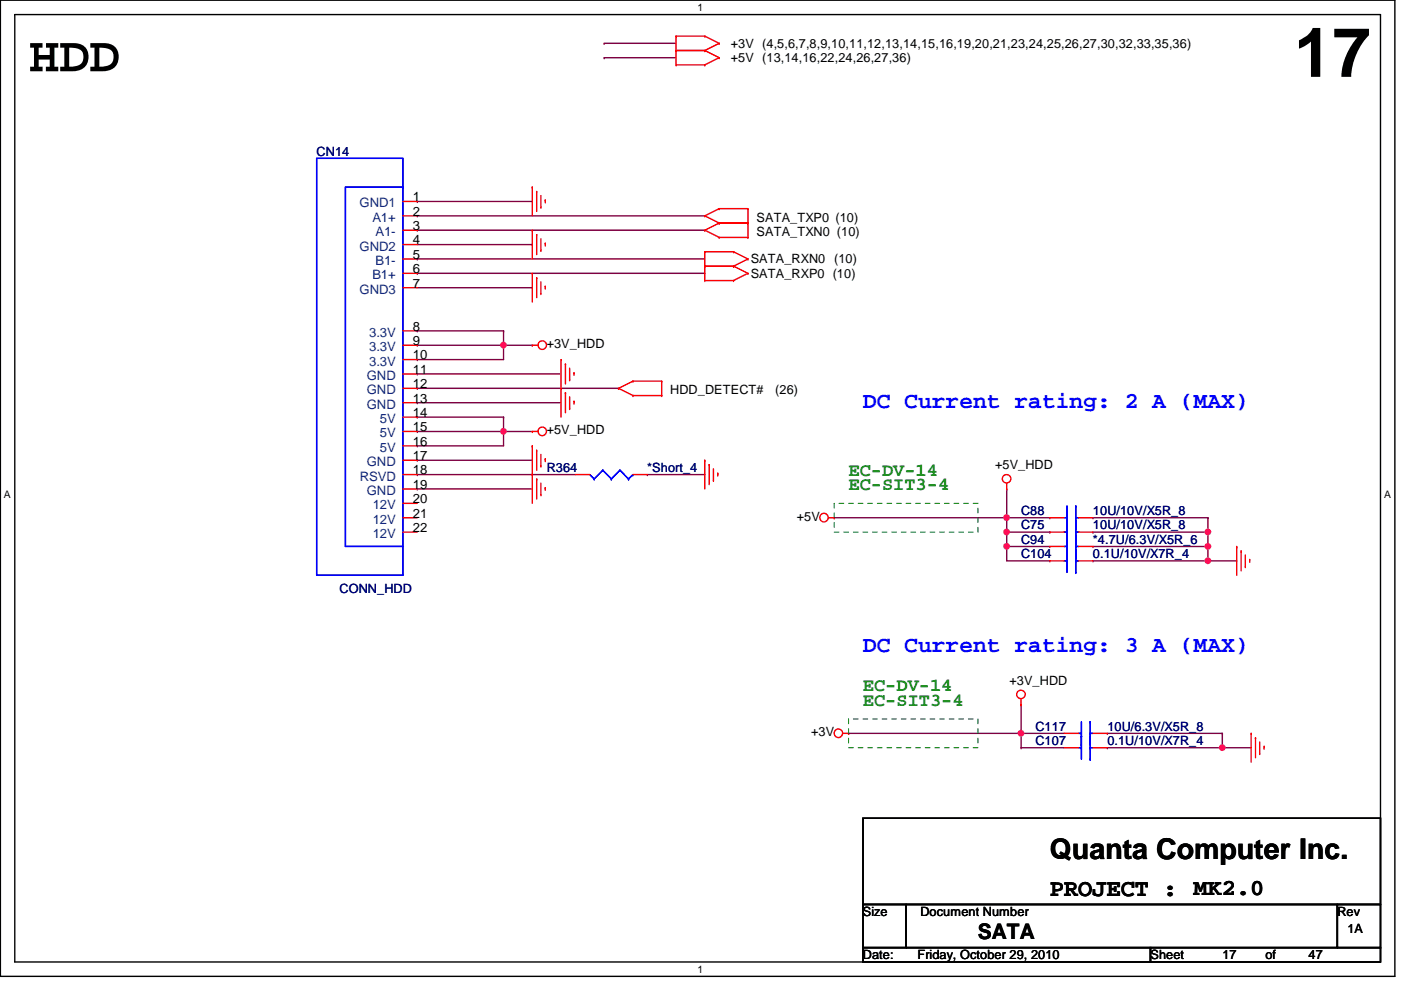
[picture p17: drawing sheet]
<svg xmlns="http://www.w3.org/2000/svg" width="297mm" height="210mm" viewBox="0 0 297 210" stroke-linecap="round" stroke-linejoin="round" font-family="sans-serif">
<defs><g id="words">
<text font-size="14.6" x="274.4" y="16.3">17</text>
<text font-size="10.6" x="6.2" y="15.1">HDD</text>
<text font-size="6.1" x="222.6" y="182.2">Quanta Computer Inc.</text>
<text font-size="5.2" x="222.6" y="190">PROJECT :</text>
<g font-size="4.9" fill="#00f">
<text x="183" y="86.4">DC Current rating: 2 A (MAX)</text>
<text x="183" y="138.3">DC Current rating: 3 A (MAX)</text>
</g>
<text font-size="4.9" x="253.1" y="189.8">MK2.0</text>
<text font-size="4.5" x="207.3" y="199.1">SATA</text>
<g font-size="3.9" fill="#008000">
<text x="179.9" y="100.9">EC-DV-14</text>
<text x="179.9" y="103.9">EC-SIT3-4</text>
<text x="183" y="146.6">EC-DV-14</text>
<text x="183" y="149.6">EC-SIT3-4</text>
</g>
<g font-size="2.8" fill="#004080">
<text x="76.2" y="44">GND1</text>
<text x="78.9" y="47">A1+</text>
<text x="76.2" y="53.1">GND2</text>
<text x="79.6" y="50.1">A1-</text>
<text x="78.9" y="59.2">B1+</text>
<text x="79.6" y="56.2">B1-</text>
<text x="76.2" y="62.3">GND3</text>
<text x="78.3" y="71.4">3.3V</text>
<text x="78.3" y="77.5">3.3V</text>
<text x="78.3" y="74.5">3.3V</text>
<text x="77.8" y="83.6">GND</text>
<text x="77.8" y="80.6">GND</text>
<text x="77.8" y="86.7">GND</text>
<text x="80.6" y="89.7">5V</text>
<text x="80.6" y="95.8">5V</text>
<text x="80.6" y="92.8">5V</text>
<text x="76.3" y="101.9">RSVD</text>
<text x="77.8" y="98.8">GND</text>
<text x="77.8" y="104.9">GND</text>
<text x="79" y="108">12V</text>
<text x="79" y="111">12V</text>
<text x="79" y="114.1">12V</text>
</g>
<g font-size="2.8">
<text x="87.5" y="45.7">2</text>
<text x="87.5" y="42.7">1</text>
<text x="87.5" y="51.8">4</text>
<text x="87.5" y="48.8">3</text>
<text x="87.5" y="57.9">6</text>
<text x="87.5" y="54.9">5</text>
<text x="87.5" y="61">7</text>
<text x="87.5" y="70.1">8</text>
<text x="87.5" y="76.2">10</text>
<text x="87.5" y="73.2">9</text>
<text x="87.5" y="82.3">12</text>
<text x="87.5" y="79.2">11</text>
<text x="87.5" y="88.4">14</text>
<text x="87.5" y="85.3">13</text>
<text x="87.5" y="94.5">16</text>
<text x="87.5" y="91.4">15</text>
<text x="87.5" y="100.6">18</text>
<text x="87.5" y="97.5">17</text>
<text x="87.5" y="106.7">20</text>
<text x="87.5" y="103.6">19</text>
<text x="87.5" y="112.8">22</text>
<text x="87.5" y="109.7">21</text>
</g>
<g font-size="2.7">
<text x="154.9" y="10.1">+3V (4,5,6,7,8,9,10,11,12,13,14,15,16,19,20,21,23,24,25,26,27,30,32,33,35,36)</text>
<text x="154.9" y="13.2">+5V (13,14,16,22,24,26,27,36)</text>
<text x="160.4" y="47">SATA_TXP0 (10)</text>
<text x="160.4" y="50">SATA_TXN0 (10)</text>
<text x="159.2" y="55.8">SATA_RXN0 (10)</text>
<text x="159.2" y="58.9">SATA_RXP0 (10)</text>
<text x="115.9" y="73.8">+3V_HDD</text>
<text x="142.1" y="83.6">HDD_DETECT#</text>
<text x="164.4" y="83.6">(26)</text>
<text x="115.9" y="92.1">+5V_HDD</text>
<text x="211" y="99.4">+5V_HDD</text>
<text x="168.9" y="110.4">+5V</text>
<text x="214" y="145.2">+3V_HDD</text>
<text x="172" y="156.1">+3V</text>
<text x="183" y="194.2">Size</text>
<text x="195.2" y="194.2">Document Number</text>
<text x="283.5" y="194.2">Rev</text>
<text x="285.7" y="197.9">1A</text>
<text x="183" y="203.4">Date:</text>
<text x="194.6" y="203.4">Friday, October 29, 2010</text>
<text x="243.9" y="203.4">Sheet</text>
<text x="259.2" y="203.4">17</text>
<text x="268.3" y="203.4">of</text>
<text x="277.4" y="203.4">47</text>
</g>
<g font-size="2.7" fill="#000080">
<text x="67.1" y="33">CN14</text>
<text x="115.9" y="100">R364</text>
<text x="137.2" y="100">*Short_4</text>
<text x="216.5" y="112.2">C75</text>
<text x="216.5" y="109.2">C88</text>
<text x="231.7" y="112.2">10U/10V/X5R_8</text>
<text x="231.7" y="109.2">10U/10V/X5R_8</text>
<text x="216.5" y="118.3">C104</text>
<text x="216.5" y="115.3">C94</text>
<text x="231.7" y="115.3">*4.7U/6.3V/X5R_6</text>
<text x="231.7" y="118.3">0.1U/10V/X7R_4</text>
<text x="72" y="125.6">CONN_HDD</text>
<text x="219.5" y="154.9">C117</text>
<text x="234.8" y="154.9">10U/6.3V/X5R_8</text>
<text x="219.5" y="157.9">C107</text>
<text x="234.8" y="157.9">0.1U/10V/X7R_4</text>
</g>
<g font-size="2.2">
<text x="147.9" y="2.3">1</text>
<text x=".8" y="105.5">A</text>
<text x="293.5" y="105.5">A</text>
<text x="147.9" y="206.2">1</text>
</g>
</g></defs>
<path d="M.1 0h295.6v207h-295.6zM3.1 3.1h289.6v200.9h-289.6z" fill="none" stroke="#000" stroke-width=".3"/>
<g fill="#fff">
<path d="M147.9 .3h1.2v2.5h-1.2z"/>
<path d="M147.9 204.3h1.2v2.4h-1.2z"/>
<path d="M.8 103.5h1.5v2.5h-1.5z"/>
<path d="M293.5 103.5h1.4v2.5h-1.4z"/>
</g>
<path d="M106.8 91.5h.1M106.8 88.4h.1M106.8 88.4v6.1" fill="none" stroke="#800040" stroke-width=".3"/>
<circle cx="106.7" cy="91.5" r=".57" fill="#f0f"/>
<circle cx="106.7" cy="91.5" r=".57" fill="none" stroke="#f0f" stroke-width=".3"/>
<g fill="none" stroke="#800040" stroke-width=".3">
<path d="M88.5 42.7h.1M88.5 42.7h24.4M88.5 79.3h.1M88.5 76.2h.1M88.5 70.1h.1M88.5 73.2h.1M88.5 79.3h30.5M88.5 70.1h18.3M88.5 73.2h18.3M106.8 73.2h.1M106.8 70.1h.1M106.8 70.1v6.1h-18.3"/>
<path d="M88.5 88.4h.1M88.5 91.5h.1M88.5 94.5h.1M88.5 88.4h18.3M88.5 91.5h18.3M88.5 94.5h18.3M88.5 103.7h.1M88.5 103.7h24.4"/>
</g>
<circle cx="106.7" cy="73.2" r=".57" fill="#f0f"/>
<circle cx="106.7" cy="73.2" r=".57" fill="none" stroke="#f0f" stroke-width=".3"/>
<g fill="none" stroke="#800040" stroke-width=".3">
<path d="M88.5 58h.1M88.5 54.9h.1M88.5 45.8h.1M88.5 48.8h.1M88.5 58h60.9M88.5 54.9h60.9M88.5 45.8h60.9M88.5 48.8h60.9M88.5 51.9h24.4M112.9 51.9h.1M88.5 61h24.4M106.8 73.2h.1"/>
<path d="M106.8 73.2h6.1M112.9 61h.1M88.5 85.4h.1M88.5 85.4h30.5M106.8 91.5h.1M106.8 91.5h6.1M231.7 109.8h.1M231.7 118.9h.1M231.7 109.8h24.4M231.7 118.9h24.4"/>
</g>
<circle cx="256.1" cy="118.9" r=".57" fill="#f0f"/>
<circle cx="256.1" cy="118.9" r=".57" fill="none" stroke="#f0f" stroke-width=".3"/>
<path d="M231.7 115.9h.1M231.7 115.9h24.4M256.1 115.9h.1M256.1 115.9v3" fill="none" stroke="#800040" stroke-width=".3"/>
<circle cx="256.1" cy="115.8" r=".57" fill="#f0f"/>
<circle cx="256.1" cy="115.8" r=".57" fill="none" stroke="#f0f" stroke-width=".3"/>
<path d="M213.4 109.8h9.2M213.4 118.9h9.2M213.4 115.9h9.2M222.6 109.8h.1M222.6 118.9h.1M222.6 115.9h.1M231.7 112.8h.1M231.7 112.8h24.4" fill="none" stroke="#800040" stroke-width=".3"/>
<circle cx="213.4" cy="115.8" r=".57" fill="#f0f"/>
<circle cx="213.4" cy="115.8" r=".57" fill="none" stroke="#f0f" stroke-width=".3"/>
<path d="M213.4 115.9h.1M213.4 115.9v3M213.4 112.8h9.2M222.6 112.8h.1M256.1 118.9h.1M256.1 109.8h.1M256.1 112.8h.1M256.1 118.9h6.1M256.1 109.8v6.1" fill="none" stroke="#800040" stroke-width=".3"/>
<circle cx="256.1" cy="112.8" r=".57" fill="#f0f"/>
<circle cx="256.1" cy="112.8" r=".57" fill="none" stroke="#f0f" stroke-width=".3"/>
<path d="M234.8 155.5h.1M234.8 158.5h.1M234.8 155.5h24.4M234.8 158.5h30.5M259.2 155.5h.1M259.2 158.5h.1M259.2 155.5v3" fill="none" stroke="#800040" stroke-width=".3"/>
<circle cx="259.1" cy="158.5" r=".57" fill="#f0f"/>
<circle cx="259.1" cy="158.5" r=".57" fill="none" stroke="#f0f" stroke-width=".3"/>
<path d="M216.5 155.5h.1M216.5 155.5h9.1M216.5 155.5v3" fill="none" stroke="#800040" stroke-width=".3"/>
<circle cx="216.5" cy="155.5" r=".57" fill="#f0f"/>
<circle cx="216.5" cy="155.5" r=".57" fill="none" stroke="#f0f" stroke-width=".3"/>
<g fill="none" stroke="#800040" stroke-width=".3">
<path d="M128.1 9.2h.1M128.1 12.2h.1M128.1 9.2h15.2M128.1 12.2h15.2M88.5 82.3h.1M88.5 97.6h.1M88.5 82.3h42.6M88.5 97.6h24.4M88.5 100.6h.1M88.5 100.6h33.5M137.2 100.6h.1M137.2 100.6h12.2"/>
<path d="M213.4 112.8h.1M213.4 112.8v3.1M216.5 158.5h.1M216.5 158.5h9.1"/>
</g>
<circle cx="213.4" cy="112.8" r=".57" fill="#f0f"/>
<circle cx="213.4" cy="112.8" r=".57" fill="none" stroke="#f0f" stroke-width=".3"/>
<path d="M213.4 109.8h.1M213.4 109.8v3" fill="none" stroke="#800040" stroke-width=".3"/>
<circle cx="213.4" cy="109.7" r=".57" fill="#f0f"/>
<circle cx="213.4" cy="109.7" r=".57" fill="none" stroke="#f0f" stroke-width=".3"/>
<path d="M176.9 109.8h.1M213.4 103.7h.1M213.4 103.7v6.1h-36.5M179.9 155.5h.1M216.5 149.4h.1M216.5 149.4v6.1h-36.6" fill="none" stroke="#800040" stroke-width=".3"/>
<g fill="none" stroke="#f00" stroke-width=".3">
<path d="M143.3 10.7h.1M143.3 7.7h.1M143.3 13.8h.1M143.3 7.7h6.1M143.3 10.7h6.1M143.3 7.7v6.1M143.3 13.8h6.1M149.4 7.7h.1M149.4 10.7h.1M149.4 13.8h.1M149.4 7.7l3.1 1.5M149.4 10.7l3.1 1.5"/>
<path d="M152.5 9.2h.1M152.5 12.2h.1M152.5 9.2l-3.1 1.5M152.5 12.2l-3.1 1.6M112.9 39.7h.1M112.9 39.7v6.1M85.4 58h3.1M85.4 51.9h3.1M85.4 45.8h3.1M85.4 54.9h3.1M85.4 48.8h3.1M85.4 42.7h3.1"/>
<path d="M112.9 58h.1M112.9 48.8h.1M112.9 48.8v6.1M112.9 58v6.1M113.8 58.9h.1M113.8 40.6h.1M113.8 49.7h.1M113.8 40.6v4.2M113.8 49.7v4.3M113.8 58.9v4.2M114.7 43.9h.1M114.7 53.1h.1"/>
<path d="M114.7 41.5v2.4M114.7 50.6v2.5M114.7 59.8v2.4M115.6 42.4h.1M115.6 51.6h.1M115.6 42.4v.6M115.6 51.6v.6M149.4 53.4h.1M149.4 56.4h.1M149.4 59.5h.1M149.4 45.8h.1M149.4 48.8h.1"/>
<path d="M149.4 53.4h6.1M149.4 53.4v6.1M149.4 56.4h6.1M149.4 59.5h6.1M149.4 45.8l3.1 1.5M149.4 48.8l3.1 1.5M152.5 47.3h.1M152.5 44.2h.1M152.5 50.3h.1M152.5 47.3h6.1M152.5 44.2h6.1M152.5 44.2l-3.1 1.6"/>
<path d="M152.5 50.3h6.1M152.5 47.3l-3.1 1.5M155.5 53.4h.1M155.5 56.4h.1M155.5 59.5h.1M155.5 53.4l3.1 1.5M155.5 56.4l3.1 1.6M158.6 54.9h.1M158.6 58h.1M158.6 47.3h.1M158.6 44.2h.1M158.6 50.3h.1"/>
<path d="M158.6 54.9l-3.1 1.5M158.6 58l-3.1 1.5M158.6 44.2v6.1M85.4 73.2h3.1M85.4 76.2h3.1M85.4 70.1h3.1M85.4 79.3h3.1M85.4 61h3.1M112.9 73.2h.1M112.9 73.2h1.2M114.7 62.2h.1M115.6 60.7h.1"/>
<path d="M115.6 60.7v.6M119 76.2h.1M119 76.2v12.2M119.9 77.2h.1M119.9 77.2v4.2M120.8 78.1v2.4M121.7 79h.1M121.7 79v.6M85.4 91.5h3.1M85.4 94.5h3.1M85.4 88.4h3.1M85.4 82.3h3.1"/>
<path d="M85.4 97.6h3.1M85.4 85.4h3.1M112.9 91.5h.1M112.9 94.5h.1M112.9 94.5v12.2M112.9 91.5h1.2M113.8 95.5h.1M113.8 95.5v4.2M114.7 98.8h.1M114.7 96.4v2.4M115.6 97.3h.1M115.6 97.3v.6"/>
<path d="M119 82.3h.1M119.9 83.3h.1M119.9 83.3v4.2M120.8 80.5h.1M120.8 86.6h.1M120.8 84.2v2.4M121.7 85.1h.1M121.7 85.1v.6M131.1 82.3h.1M131.1 82.3l3.1 1.6M134.2 83.9h.1M134.2 80.8h.1"/>
<path d="M134.2 83.9h6.1M134.2 80.8h6.1M134.2 80.8l-3.1 1.5M140.3 83.9h.1M140.3 80.8h.1M140.3 80.8v3.1M149.4 97.6h.1M149.4 97.6v6.1M150.4 98.5h.1M150.4 98.5v4.2M151.3 99.4v2.5M85.4 109.8h3.1"/>
<path d="M85.4 100.6h3.1M85.4 112.8h3.1M85.4 106.7h3.1M85.4 103.7h3.1M112.9 100.6h.1M113.8 101.6h.1M113.8 101.6v4.2M114.7 104.9h.1M114.7 102.4v2.5M115.6 103.4h.1M115.6 103.4v.6M122 100.6h3"/>
<path d="M134.2 100.6h3M151.3 101.9h.1M152.2 100.3h.1M152.2 100.3v.6M175.6 109.8h1.3M176.9 109.8h.1M213.4 103.7h.1M213.4 102.4v1.3M222.6 109.8h3M222.6 118.9h3M222.6 115.9h3M222.6 112.8h3"/>
<path d="M228.7 109.8h3M228.7 118.9h3M228.7 115.9h3M228.7 112.8h3M262.2 115.9h.1M262.2 115.9v6.1M263.1 116.8h.1M263.1 116.8v4.2M264 117.7v2.4M265 118.6h.1M265 118.6v.6M264 120.1h.1"/>
<path d="M178.7 155.5h1.2M179.9 155.5h.1M216.5 149.4h.1M216.5 148.2v1.2M225.6 155.5h3.1M225.6 158.5h3.1M231.7 155.5h3.1M231.7 158.5h3.1M265.3 155.5h.1M265.3 155.5v6.1M266.2 156.4h.1M266.2 156.4v4.3"/>
<path d="M267.1 159.8h.1M267.1 157.3v2.5M268 158.2h.1M268 158.2v.6"/>
<circle cx="115" cy="73.2" r=".9"/>
<circle cx="115" cy="91.4" r=".9"/>
<circle cx="174.7" cy="109.7" r=".9"/>
<circle cx="213.4" cy="101.5" r=".91"/>
<circle cx="177.7" cy="155.5" r=".9"/>
<circle cx="216.5" cy="147.2" r=".91"/>
</g>
<path d="M183 173.5h109.7v18.3h-109.7zM183 191.8h9.1v9.1h-9.1zM192.1 191.8h91.4v9.1h-91.4zM283.5 191.8h9.2v9.1h-9.2zM183 200.9h60.9v3.1h-60.9zM243.9 200.9h48.8v3.1h-48.8z" fill="none" stroke="#000" stroke-width=".3"/>
<path d="M176.9 106.7h30.4v6.1h-30.4zM179.9 152.4h27.4v6.1h-27.4z" fill="none" stroke="#008000" stroke-width=".21" stroke-dasharray="1 1 1 1 1 1 1 1"/>
<g fill="none" stroke="#00f" stroke-width=".3">
<path d="M67.1 33.6h18.3v6.1h-12.2v76.2h12.2v6.1h-18.3zM85.4 39.7h.1M85.4 39.7v76.2M127.8 99.7h.1M127.8 99.7l-1.8 1.9M127.8 99.7l1.8 1.9M131.4 99.7h.1M131.4 99.7l-1.8 1.9M131.4 99.7l1.9 1.9M125 100.6l1 1M126 101.6h.1M129.6 101.6h.1"/>
<path d="M133.3 101.6h.1M134.2 100.6h.1M134.2 100.6l-.9 1M225.6 118.9h.6M225.6 115.9h.6M225.6 112.8h.6M225.6 109.8h.6M226.2 118.9h.1M226.2 116.5h.1M226.2 115.9h.1M226.2 113.4h.1M226.2 112.8h.1"/>
<path d="M226.2 110.4h.1M226.2 109.8h.1M226.2 112.2h.1M226.2 107.3v14.1M228.1 118.9h.1M228.1 118.3h.1M228.1 115.9h.1M228.1 115.3h.1M228.1 112.8h.1M228.1 107.3h.1M228.1 109.8h.1M228.1 118.9h.6"/>
<path d="M228.1 107.3v14.1M228.1 115.9h.6M228.1 112.8h.6M228.1 109.8h.6M228.1 121.4h.1M228.7 155.5h.6M228.7 158.5h.6M229.3 155.5h.1M229.3 157.9h.1M229.3 158.5h.1M229.3 156.1h.1M229.3 153v8"/>
<path d="M231.1 153h.1M231.1 155.5h.1M231.1 158.5h.1M231.1 155.5h.6M231.1 153v8M231.1 158.5h.6M231.1 161h.1"/>
</g>
<circle cx="106.7" cy="91.5" r=".57" fill="#f0f"/>
<circle cx="106.7" cy="91.5" r=".57" fill="none" stroke="#f0f" stroke-width=".3"/>
<circle cx="106.7" cy="73.2" r=".57" fill="#f0f"/>
<circle cx="106.7" cy="73.2" r=".57" fill="none" stroke="#f0f" stroke-width=".3"/>
<circle cx="256.1" cy="118.9" r=".57" fill="#f0f"/>
<circle cx="256.1" cy="118.9" r=".57" fill="none" stroke="#f0f" stroke-width=".3"/>
<circle cx="256.1" cy="115.8" r=".57" fill="#f0f"/>
<circle cx="256.1" cy="115.8" r=".57" fill="none" stroke="#f0f" stroke-width=".3"/>
<circle cx="213.4" cy="115.8" r=".57" fill="#f0f"/>
<circle cx="213.4" cy="115.8" r=".57" fill="none" stroke="#f0f" stroke-width=".3"/>
<circle cx="256.1" cy="112.8" r=".57" fill="#f0f"/>
<circle cx="256.1" cy="112.8" r=".57" fill="none" stroke="#f0f" stroke-width=".3"/>
<circle cx="259.1" cy="158.5" r=".57" fill="#f0f"/>
<circle cx="259.1" cy="158.5" r=".57" fill="none" stroke="#f0f" stroke-width=".3"/>
<circle cx="216.5" cy="155.5" r=".57" fill="#f0f"/>
<circle cx="216.5" cy="155.5" r=".57" fill="none" stroke="#f0f" stroke-width=".3"/>
<circle cx="213.4" cy="112.8" r=".57" fill="#f0f"/>
<circle cx="213.4" cy="112.8" r=".57" fill="none" stroke="#f0f" stroke-width=".3"/>
<circle cx="213.4" cy="109.7" r=".57" fill="#f0f"/>
<circle cx="213.4" cy="109.7" r=".57" fill="none" stroke="#f0f" stroke-width=".3"/>
<use href="#words"/>
</svg>
